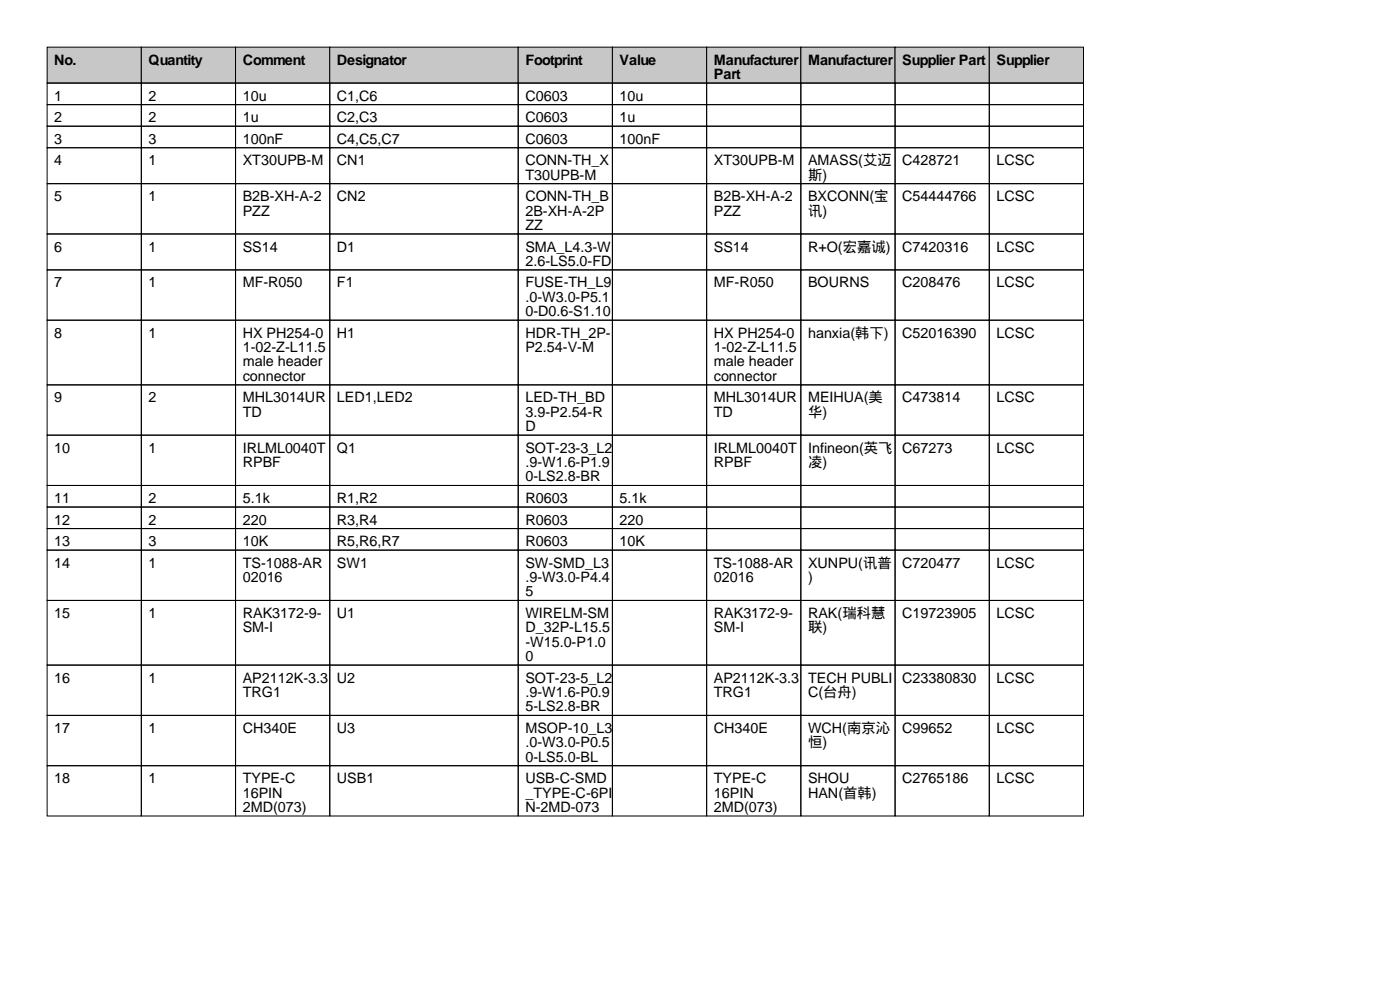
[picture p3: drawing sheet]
<svg xmlns="http://www.w3.org/2000/svg" width="297mm" height="210mm" viewBox="0 0 297 210" stroke-linecap="round" stroke-linejoin="round" font-family="sans-serif">
<defs><g id="words">
<g font-size="3">
<text x="11.5" y="13.7">No.</text>
<text x="31.5" y="13.7">Quantity</text>
<text x="51.5" y="13.7">Comment</text>
<text x="71.5" y="13.7">Designator</text>
<text x="111.5" y="13.7">Footprint</text>
<text x="131.5" y="13.7">Value</text>
<text x="151.5" y="13.7">Manufacturer</text>
<text x="151.5" y="16.8">Part</text>
<text x="171.5" y="13.7">Manufacturer</text>
<text x="191.5" y="13.7">Supplier Part</text>
<text x="211.5" y="13.7">Supplier</text>
<text x="11.5" y="21.3">1</text>
<text x="31.5" y="21.3">2</text>
<text x="51.5" y="21.3">10u</text>
<text x="71.5" y="21.3">C1,C6</text>
<text x="111.5" y="21.3">C0603</text>
<text x="131.5" y="21.3">10u</text>
<text x="11.5" y="25.9">2</text>
<text x="31.5" y="25.9">2</text>
<text x="51.5" y="25.9">1u</text>
<text x="71.5" y="25.9">C2,C3</text>
<text x="111.5" y="25.9">C0603</text>
<text x="131.5" y="25.9">1u</text>
<text x="11.5" y="30.5">3</text>
<text x="11.5" y="35.1">4</text>
<text x="31.5" y="30.5">3</text>
<text x="31.5" y="35.1">1</text>
<text x="51.5" y="30.5">100nF</text>
<text x="51.5" y="35.1">XT30UPB-M</text>
<text x="71.5" y="30.5">C4,C5,C7</text>
<text x="71.5" y="35.1">CN1</text>
<text x="111.5" y="30.5">C0603</text>
<text x="111.5" y="35.1">CONN-TH_X</text>
<text x="131.5" y="30.5">100nF</text>
<text x="151.5" y="35.1">XT30UPB-M</text>
<text x="171.5" y="35.1">AMASS(艾迈</text>
<text x="191.5" y="35.1">C428721</text>
<text x="211.5" y="35.1">LCSC</text>
<text x="111.5" y="38.1">T30UPB-M</text>
<text x="171.5" y="38.1">斯)</text>
<text x="11.5" y="42.7">5</text>
<text x="31.5" y="42.7">1</text>
<text x="51.5" y="42.7">B2B-XH-A-2</text>
<text x="51.5" y="45.7">PZZ</text>
<text x="71.5" y="42.7">CN2</text>
<text x="111.5" y="42.7">CONN-TH_B</text>
<text x="111.5" y="45.7">2B-XH-A-2P</text>
<text x="151.5" y="42.7">B2B-XH-A-2</text>
<text x="151.5" y="45.7">PZZ</text>
<text x="171.5" y="42.7">BXCONN(宝</text>
<text x="171.5" y="45.7">讯)</text>
<text x="191.5" y="42.7">C54444766</text>
<text x="211.5" y="42.7">LCSC</text>
<text x="11.5" y="53.3">6</text>
<text x="31.5" y="53.3">1</text>
<text x="51.5" y="53.3">SS14</text>
<text x="71.5" y="53.3">D1</text>
<text x="111.5" y="48.8">ZZ</text>
<text x="111.5" y="53.3">SMA_L4.3-W</text>
<text x="151.5" y="53.3">SS14</text>
<text x="171.5" y="53.3">R+O(宏嘉诚)</text>
<text x="191.5" y="53.3">C7420316</text>
<text x="211.5" y="53.3">LCSC</text>
<text x="111.5" y="56.4">2.6-LS5.0-FD</text>
<text x="11.5" y="61">7</text>
<text x="31.5" y="61">1</text>
<text x="51.5" y="61">MF-R050</text>
<text x="71.5" y="61">F1</text>
<text x="111.5" y="61">FUSE-TH_L9</text>
<text x="111.5" y="64">.0-W3.0-P5.1</text>
<text x="151.5" y="61">MF-R050</text>
<text x="171.5" y="61">BOURNS</text>
<text x="191.5" y="61">C208476</text>
<text x="211.5" y="61">LCSC</text>
<text x="11.5" y="71.6">8</text>
<text x="31.5" y="71.6">1</text>
<text x="51.5" y="71.6">HX PH254-0</text>
<text x="71.5" y="71.6">H1</text>
<text x="111.5" y="67.1">0-D0.6-S1.10</text>
<text x="111.5" y="71.6">HDR-TH_2P-</text>
<text x="151.5" y="71.6">HX PH254-0</text>
<text x="171.5" y="71.6">hanxia(韩下)</text>
<text x="191.5" y="71.6">C52016390</text>
<text x="211.5" y="71.6">LCSC</text>
<text x="51.5" y="74.7">1-02-Z-L11.5</text>
<text x="51.5" y="77.7">male header</text>
<text x="111.5" y="74.7">P2.54-V-M</text>
<text x="151.5" y="74.7">1-02-Z-L11.5</text>
<text x="151.5" y="77.7">male header</text>
<text x="51.5" y="80.8">connector</text>
<text x="151.5" y="80.8">connector</text>
<text x="11.5" y="85.3">9</text>
<text x="31.5" y="85.3">2</text>
<text x="51.5" y="85.3">MHL3014UR</text>
<text x="51.5" y="88.4">TD</text>
<text x="71.5" y="85.3">LED1,LED2</text>
<text x="111.5" y="85.3">LED-TH_BD</text>
<text x="111.5" y="88.4">3.9-P2.54-R</text>
<text x="151.5" y="85.3">MHL3014UR</text>
<text x="151.5" y="88.4">TD</text>
<text x="171.5" y="85.3">MEIHUA(美</text>
<text x="171.5" y="88.4">华)</text>
<text x="191.5" y="85.3">C473814</text>
<text x="211.5" y="85.3">LCSC</text>
<text x="111.5" y="91.4">D</text>
<text x="11.5" y="96">10</text>
<text x="31.5" y="96">1</text>
<text x="51.5" y="96">IRLML0040T</text>
<text x="51.5" y="99.1">RPBF</text>
<text x="71.5" y="96">Q1</text>
<text x="111.5" y="96">SOT-23-3_L2</text>
<text x="111.5" y="99.1">.9-W1.6-P1.9</text>
<text x="151.5" y="96">IRLML0040T</text>
<text x="151.5" y="99.1">RPBF</text>
<text x="171.5" y="96">Infineon(英飞</text>
<text x="171.5" y="99.1">凌)</text>
<text x="191.5" y="96">C67273</text>
<text x="211.5" y="96">LCSC</text>
<text x="11.5" y="106.7">11</text>
<text x="31.5" y="106.7">2</text>
<text x="51.5" y="106.7">5.1k</text>
<text x="71.5" y="106.7">R1,R2</text>
<text x="111.5" y="102.1">0-LS2.8-BR</text>
<text x="111.5" y="106.7">R0603</text>
<text x="131.5" y="106.7">5.1k</text>
<text x="11.5" y="111.3">12</text>
<text x="31.5" y="111.3">2</text>
<text x="51.5" y="111.3">220</text>
<text x="71.5" y="111.3">R3,R4</text>
<text x="111.5" y="111.3">R0603</text>
<text x="131.5" y="111.3">220</text>
<text x="11.5" y="115.8">13</text>
<text x="31.5" y="115.8">3</text>
<text x="51.5" y="115.8">10K</text>
<text x="71.5" y="115.8">R5,R6,R7</text>
<text x="111.5" y="115.8">R0603</text>
<text x="131.5" y="115.8">10K</text>
<text x="11.5" y="120.4">14</text>
<text x="31.5" y="120.4">1</text>
<text x="51.5" y="120.4">TS-1088-AR</text>
<text x="51.5" y="123.4">02016</text>
<text x="71.5" y="120.4">SW1</text>
<text x="111.5" y="120.4">SW-SMD_L3</text>
<text x="111.5" y="123.4">.9-W3.0-P4.4</text>
<text x="151.5" y="120.4">TS-1088-AR</text>
<text x="151.5" y="123.4">02016</text>
<text x="171.5" y="120.4">XUNPU(讯普</text>
<text x="171.5" y="123.4">)</text>
<text x="191.5" y="120.4">C720477</text>
<text x="211.5" y="120.4">LCSC</text>
<text x="11.5" y="131.1">15</text>
<text x="31.5" y="131.1">1</text>
<text x="51.5" y="131.1">RAK3172-9-</text>
<text x="71.5" y="131.1">U1</text>
<text x="111.5" y="126.5">5</text>
<text x="111.5" y="131.1">WIRELM-SM</text>
<text x="151.5" y="131.1">RAK3172-9-</text>
<text x="171.5" y="131.1">RAK(瑞科慧</text>
<text x="191.5" y="131.1">C19723905</text>
<text x="211.5" y="131.1">LCSC</text>
<text x="51.5" y="134.1">SM-I</text>
<text x="111.5" y="134.1">D_32P-L15.5</text>
<text x="111.5" y="137.2">-W15.0-P1.0</text>
<text x="151.5" y="134.1">SM-I</text>
<text x="171.5" y="134.1">联)</text>
<text x="111.5" y="140.2">0</text>
<text x="11.5" y="144.8">16</text>
<text x="31.5" y="144.8">1</text>
<text x="51.5" y="144.8">AP2112K-3.3</text>
<text x="51.5" y="147.8">TRG1</text>
<text x="71.5" y="144.8">U2</text>
<text x="111.5" y="144.8">SOT-23-5_L2</text>
<text x="111.5" y="147.8">.9-W1.6-P0.9</text>
<text x="151.5" y="144.8">AP2112K-3.3</text>
<text x="151.5" y="147.8">TRG1</text>
<text x="171.5" y="144.8">TECH PUBLI</text>
<text x="171.5" y="147.8">C(台舟)</text>
<text x="191.5" y="144.8">C23380830</text>
<text x="211.5" y="144.8">LCSC</text>
<text x="11.5" y="155.5">17</text>
<text x="31.5" y="155.5">1</text>
<text x="51.5" y="155.5">CH340E</text>
<text x="71.5" y="155.5">U3</text>
<text x="111.5" y="150.9">5-LS2.8-BR</text>
<text x="111.5" y="155.5">MSOP-10_L3</text>
<text x="151.5" y="155.5">CH340E</text>
<text x="171.5" y="155.5">WCH(南京沁</text>
<text x="191.5" y="155.5">C99652</text>
<text x="211.5" y="155.5">LCSC</text>
<text x="111.5" y="158.5">.0-W3.0-P0.5</text>
<text x="111.5" y="161.5">0-LS5.0-BL</text>
<text x="171.5" y="158.5">恒)</text>
<text x="11.5" y="166.1">18</text>
<text x="31.5" y="166.1">1</text>
<text x="51.5" y="166.1">TYPE-C</text>
<text x="71.5" y="166.1">USB1</text>
<text x="111.5" y="166.1">USB-C-SMD</text>
<text x="151.5" y="166.1">TYPE-C</text>
<text x="171.5" y="166.1">SHOU</text>
<text x="191.5" y="166.1">C2765186</text>
<text x="211.5" y="166.1">LCSC</text>
<text x="51.5" y="169.2">16PIN</text>
<text x="51.5" y="172.2">2MD(073)</text>
<text x="111.5" y="169.2">_TYPE-C-6PI</text>
<text x="111.5" y="172.2">N-2MD-073</text>
<text x="151.5" y="169.2">16PIN</text>
<text x="151.5" y="172.2">2MD(073)</text>
<text x="171.5" y="169.2">HAN(首韩)</text>
</g>
</g></defs>
<g fill="#c7c7c7" stroke="#000" stroke-width=".21">
<path d="M10 10h20v7.6h-20z"/>
<path d="M30 10h20v7.6h-20z"/>
<path d="M50 10h20v7.6h-20z"/>
<path d="M70 10h40v7.6h-40z"/>
<path d="M110 10h20v7.6h-20z"/>
<path d="M130 10h20v7.6h-20z"/>
<path d="M150 10h20v7.6h-20z"/>
<path d="M170 10h20v7.6h-20z"/>
<path d="M190 10h20v7.6h-20z"/>
<path d="M210 10h20v7.6h-20z"/>
</g>
<g fill="none" stroke="#000" stroke-width=".21">
<path d="M10 17.6h20v4.6h-20zM30 17.6h20v4.6h-20zM50 17.6h20v4.6h-20zM70 17.6h40v4.6h-40zM110 17.6h20v4.6h-20zM130 17.6h20v4.6h-20zM150 17.6h20v4.6h-20zM170 17.6h20v4.6h-20zM190 17.6h20v4.6h-20zM210 17.6h20v4.6h-20zM10 22.2h20v4.6h-20zM10 26.8h20v4.5h-20z"/>
<path d="M10 31.3h20v7.7h-20zM10 39h20v10.6h-20zM30 22.2h20v4.6h-20zM30 26.8h20v4.5h-20zM30 31.3h20v7.7h-20zM30 39h20v10.6h-20zM50 22.2h20v4.6h-20zM50 26.8h20v4.5h-20zM50 31.3h20v7.7h-20zM50 39h20v10.6h-20zM70 22.2h40v4.6h-40zM70 26.8h40v4.5h-40z"/>
<path d="M70 31.3h40v7.7h-40zM70 39h40v10.6h-40zM110 22.2h20v4.6h-20zM110 26.8h20v4.5h-20zM110 31.3h20v7.7h-20zM110 39h20v10.6h-20zM130 22.2h20v4.6h-20zM130 26.8h20v4.5h-20zM130 31.3h20v7.7h-20zM130 39h20v10.6h-20zM150 22.2h20v4.6h-20zM150 26.8h20v4.5h-20z"/>
<path d="M150 31.3h20v7.7h-20zM150 39h20v10.6h-20zM170 22.2h20v4.6h-20zM170 26.8h20v4.5h-20zM170 31.3h20v7.7h-20zM170 39h20v10.6h-20zM190 22.2h20v4.6h-20zM190 26.8h20v4.5h-20zM190 31.3h20v7.7h-20zM190 39h20v10.6h-20zM210 22.2h20v4.6h-20zM210 26.8h20v4.5h-20z"/>
<path d="M210 31.3h20v7.7h-20zM210 39h20v10.6h-20zM10 49.6h20v7.6h-20zM10 57.2h20v10.7h-20zM30 49.6h20v7.6h-20zM30 57.2h20v10.7h-20zM50 49.6h20v7.6h-20zM50 57.2h20v10.7h-20zM70 49.6h40v7.6h-40zM70 57.2h40v10.7h-40zM110 49.6h20v7.6h-20zM110 57.2h20v10.7h-20z"/>
<path d="M130 49.6h20v7.6h-20zM130 57.2h20v10.7h-20zM150 49.6h20v7.6h-20zM150 57.2h20v10.7h-20zM170 49.6h20v7.6h-20zM170 57.2h20v10.7h-20zM190 49.6h20v7.6h-20zM190 57.2h20v10.7h-20zM210 49.6h20v7.6h-20zM210 57.2h20v10.7h-20zM10 67.9h20v13.7h-20zM30 67.9h20v13.7h-20z"/>
<path d="M50 67.9h20v13.7h-20zM70 67.9h40v13.7h-40zM110 67.9h20v13.7h-20zM130 67.9h20v13.7h-20zM150 67.9h20v13.7h-20zM170 67.9h20v13.7h-20zM190 67.9h20v13.7h-20zM210 67.9h20v13.7h-20zM10 81.6h20v10.7h-20zM10 92.3h20v10.7h-20zM30 81.6h20v10.7h-20zM30 92.3h20v10.7h-20z"/>
<path d="M50 81.6h20v10.7h-20zM50 92.3h20v10.7h-20zM70 81.6h40v10.7h-40zM70 92.3h40v10.7h-40zM110 81.6h20v10.7h-20zM110 92.3h20v10.7h-20zM130 81.6h20v10.7h-20zM130 92.3h20v10.7h-20zM150 81.6h20v10.7h-20zM150 92.3h20v10.7h-20zM170 81.6h20v10.7h-20zM170 92.3h20v10.7h-20z"/>
<path d="M190 81.6h20v10.7h-20zM190 92.3h20v10.7h-20zM210 81.6h20v10.7h-20zM210 92.3h20v10.7h-20zM10 103h20v4.5h-20zM10 107.5h20v4.6h-20zM10 112.1h20v4.6h-20zM10 116.7h20v10.6h-20zM30 103h20v4.5h-20zM30 107.5h20v4.6h-20zM30 112.1h20v4.6h-20zM30 116.7h20v10.6h-20z"/>
<path d="M50 103h20v4.5h-20zM50 107.5h20v4.6h-20zM50 112.1h20v4.6h-20zM50 116.7h20v10.6h-20zM70 103h40v4.5h-40zM70 107.5h40v4.6h-40zM70 112.1h40v4.6h-40zM70 116.7h40v10.6h-40zM110 103h20v4.5h-20zM110 107.5h20v4.6h-20zM110 112.1h20v4.6h-20zM110 116.7h20v10.6h-20z"/>
<path d="M130 103h20v4.5h-20zM130 107.5h20v4.6h-20zM130 112.1h20v4.6h-20zM130 116.7h20v10.6h-20zM150 103h20v4.5h-20zM150 107.5h20v4.6h-20zM150 112.1h20v4.6h-20zM150 116.7h20v10.6h-20zM170 103h20v4.5h-20zM170 107.5h20v4.6h-20zM170 112.1h20v4.6h-20zM170 116.7h20v10.6h-20z"/>
<path d="M190 103h20v4.5h-20zM190 107.5h20v4.6h-20zM190 112.1h20v4.6h-20zM190 116.7h20v10.6h-20zM210 103h20v4.5h-20zM210 107.5h20v4.6h-20zM210 112.1h20v4.6h-20zM210 116.7h20v10.6h-20zM10 127.3h20v13.8h-20zM30 127.3h20v13.8h-20zM50 127.3h20v13.8h-20zM70 127.3h40v13.8h-40z"/>
<path d="M110 127.3h20v13.8h-20zM130 127.3h20v13.8h-20zM150 127.3h20v13.8h-20zM170 127.3h20v13.8h-20zM190 127.3h20v13.8h-20zM210 127.3h20v13.8h-20zM10 141.1h20v10.6h-20zM10 151.7h20v10.7h-20zM30 141.1h20v10.6h-20zM30 151.7h20v10.7h-20zM50 141.1h20v10.6h-20zM50 151.7h20v10.7h-20z"/>
<path d="M70 141.1h40v10.6h-40zM70 151.7h40v10.7h-40zM110 141.1h20v10.6h-20zM110 151.7h20v10.7h-20zM130 141.1h20v10.6h-20zM130 151.7h20v10.7h-20zM150 141.1h20v10.6h-20zM150 151.7h20v10.7h-20zM170 141.1h20v10.6h-20zM170 151.7h20v10.7h-20zM190 141.1h20v10.6h-20zM190 151.7h20v10.7h-20z"/>
<path d="M210 141.1h20v10.6h-20zM210 151.7h20v10.7h-20zM10 162.4h20v10.7h-20zM30 162.4h20v10.7h-20zM50 162.4h20v10.7h-20zM70 162.4h40v10.7h-40zM110 162.4h20v10.7h-20zM130 162.4h20v10.7h-20zM150 162.4h20v10.7h-20zM170 162.4h20v10.7h-20zM190 162.4h20v10.7h-20zM210 162.4h20v10.7h-20z"/>
</g>
<use href="#words"/>
</svg>
